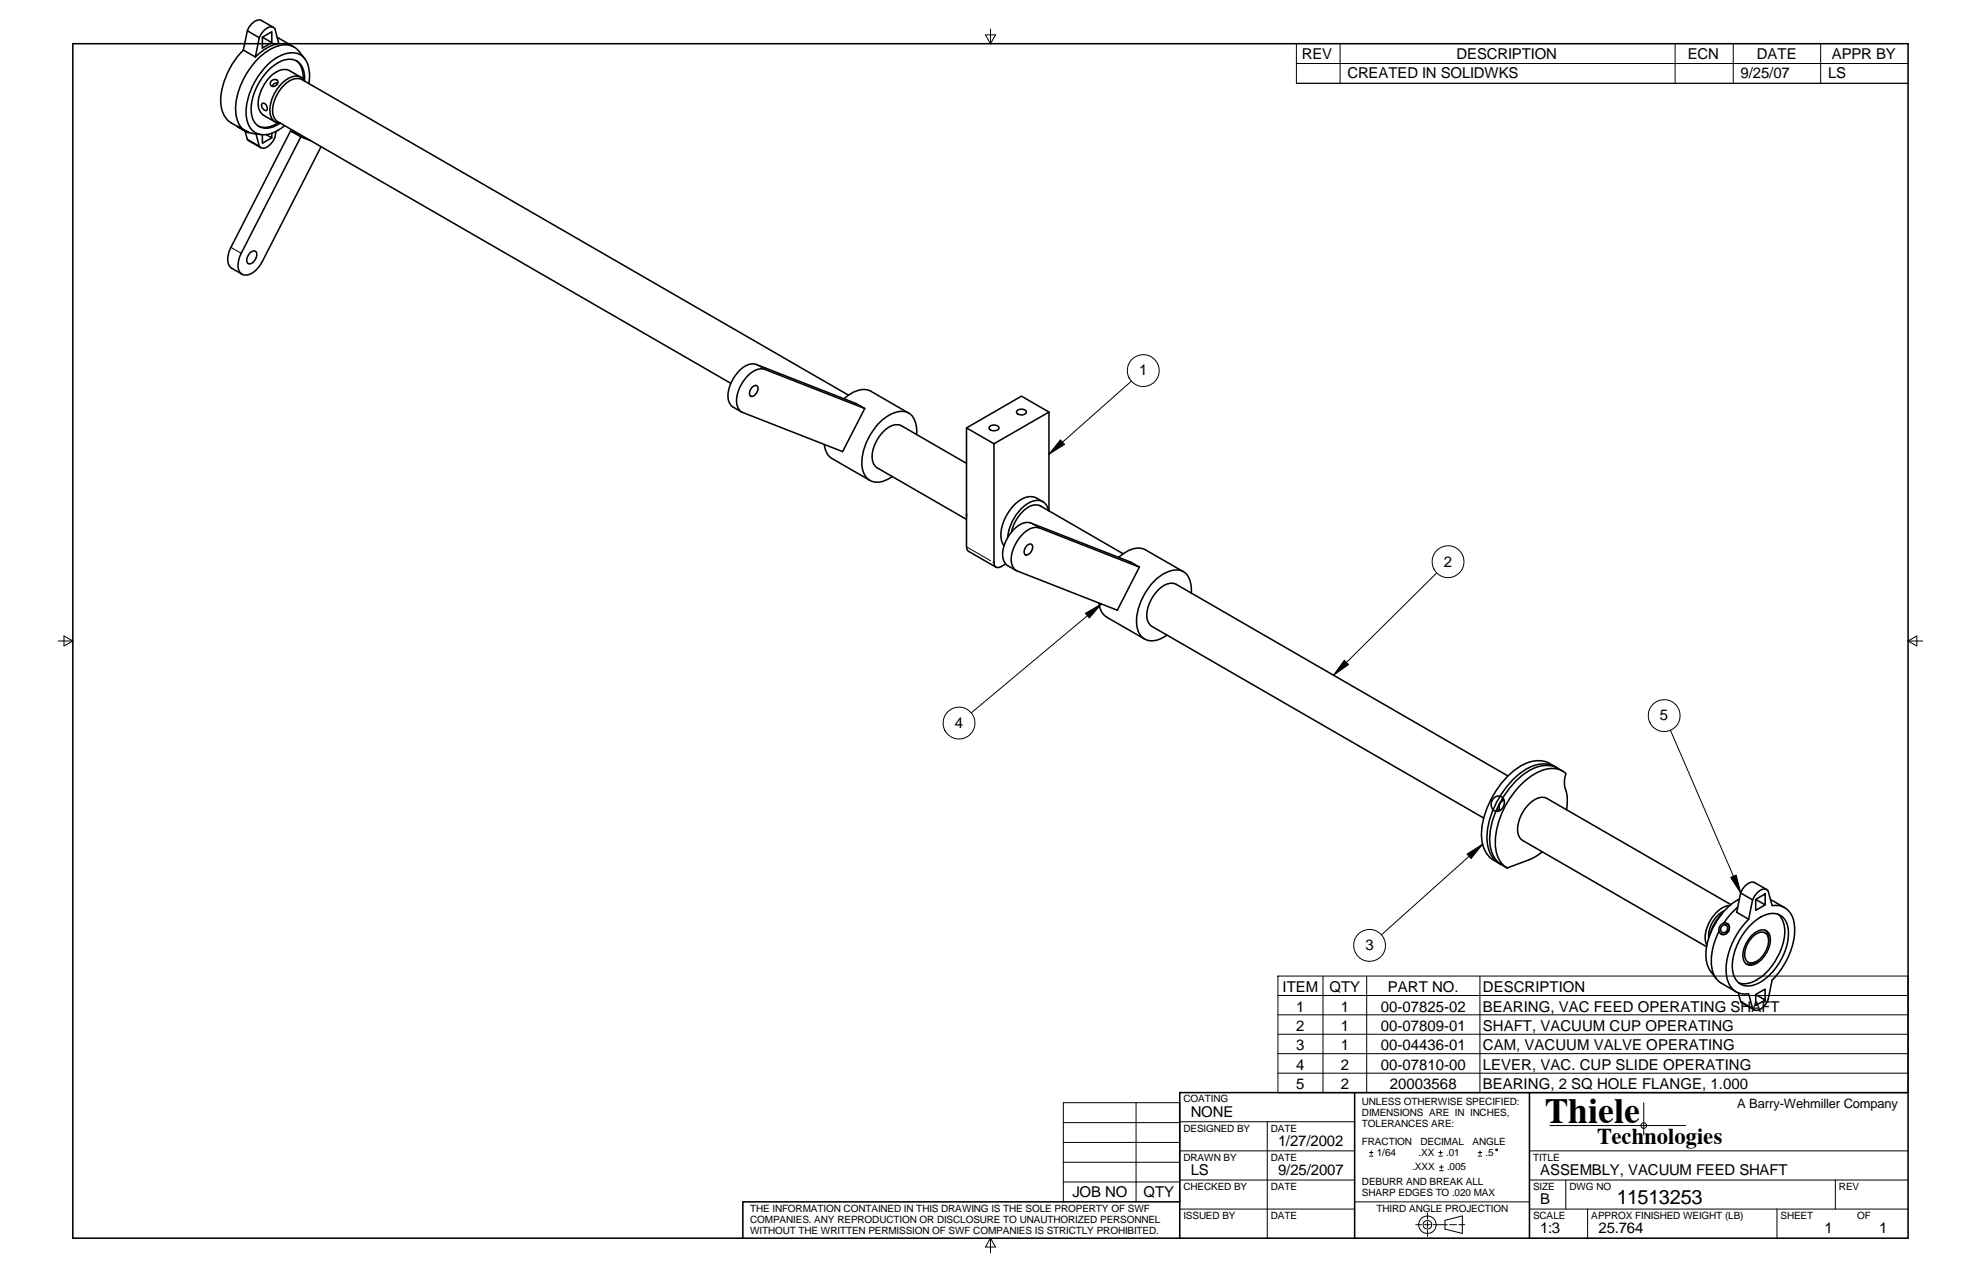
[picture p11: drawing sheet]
<svg xmlns="http://www.w3.org/2000/svg" width="432mm" height="279mm" viewBox="0 0 432 279" stroke-linecap="round" stroke-linejoin="round" font-family="sans-serif">
<defs><g id="words">
<text font-size="7.7" x="336.9" y="244.8">Thiele</text>
<text font-size="4.9" x="348.2" y="249.3">Technologies</text>
<text font-size="4.4" x="352.4" y="262.3">11513253</text>
<g font-size="3.3">
<text x="283.8" y="12.8">REV</text>
<text x="293.7" y="17.1">CREATED IN SOLIDWKS</text>
<text x="317.5" y="12.8">DESCRIPTION</text>
<text x="367.9" y="12.8">ECN</text>
<text x="379.4" y="17.1">9/25/07</text>
<text x="383" y="12.8">DATE</text>
<text x="398.5" y="17.1">LS</text>
<text x="399.3" y="12.8">APPR BY</text>
<text x="248.3" y="81.8">1</text>
<text x="314.7" y="123.5">2</text>
<text x="208.1" y="158.6">4</text>
<text x="361.8" y="157">5</text>
<text x="297.6" y="207.1">3</text>
<text x="279.5" y="216.2">ITEM</text>
<text x="282.6" y="220.5">1</text>
<text x="289.8" y="216.2">QTY</text>
<text x="292.2" y="220.5">1</text>
<text x="301" y="220.5">00-07825-02</text>
<text x="302.5" y="216.2">PART NO.</text>
<text x="323.2" y="216.2">DESCRIPTION</text>
<text x="323.2" y="220.5">BEARING, VAC FEED OPERATING SHAFT</text>
<text x="282.6" y="224.7">2</text>
<text x="292.2" y="224.7">1</text>
<text x="301" y="224.7">00-07809-01</text>
<text x="323.2" y="224.7">SHAFT, VACUUM CUP OPERATING</text>
<text x="282.6" y="228.9">3</text>
<text x="282.6" y="233.2">4</text>
<text x="292.2" y="228.9">1</text>
<text x="292.2" y="233.2">2</text>
<text x="301" y="228.9">00-04436-01</text>
<text x="301" y="233.2">00-07810-00</text>
<text x="323.2" y="228.9">CAM, VACUUM VALVE OPERATING</text>
<text x="323.2" y="233.2">LEVER, VAC. CUP SLIDE OPERATING</text>
<text x="282.6" y="237.4">5</text>
<text x="292.2" y="237.4">2</text>
<text x="303" y="237.4">20003568</text>
<text x="323.2" y="237.4">BEARING, 2 SQ HOLE FLANGE, 1.000</text>
<text x="259.5" y="243.4">NONE</text>
<text x="278.6" y="249.7">1/27/2002</text>
<text x="259.5" y="256.1">LS</text>
<text x="278.6" y="256.1">9/25/2007</text>
<text x="335.7" y="256.1">ASSEMBLY, VACUUM FEED SHAFT</text>
<text x="233.7" y="260.9">JOB NO</text>
<text x="249.2" y="260.9">QTY</text>
<text x="335.7" y="262.4">B</text>
<text x="335.7" y="268.8">1:3</text>
<text x="348.4" y="268.8">25.764</text>
<text x="397.7" y="268.8">1</text>
<text x="409.6" y="268.8">1</text>
</g>
<text font-size="2.8" x="378.6" y="241.4">A Barry-Wehmiller Company</text>
<g font-size="2.2">
<text x="258" y="240.3">COATING</text>
<text x="296.9" y="245.6">TOLERANCES ARE:</text>
<text x="296.9" y="240.8">UNLESS OTHERWISE SPECIFIED:</text>
<text x="296.9" y="243.2">DIMENSIONS ARE IN INCHES,</text>
<text x="258" y="246.6">DESIGNED BY</text>
<text x="277" y="246.6">DATE</text>
<text x="296.9" y="249.5">FRACTION</text>
<text x="300.1" y="251.9">1/64</text>
<text x="309.2" y="251.9">.XX</text>
<text x="309.6" y="249.5">DECIMAL</text>
<text x="315.3" y="251.9">.01</text>
<text x="320.9" y="249.5">ANGLE</text>
<text x="323.8" y="251.9">.5</text>
<text x="258" y="253">DRAWN BY</text>
<text x="277" y="253">DATE</text>
<text x="307.8" y="255.1">.XXX</text>
<text x="315.4" y="255.1">.005</text>
<text x="334.2" y="253">TITLE</text>
<text x="258" y="259.3">CHECKED BY</text>
<text x="277" y="259.3">DATE</text>
<text x="296.9" y="258.3">DEBURR AND BREAK ALL</text>
<text x="296.9" y="260.6">SHARP EDGES TO .020 MAX</text>
<text x="334.2" y="259.3">SIZE</text>
<text x="342.1" y="259.3">DWG NO</text>
<text x="400.8" y="259.3">REV</text>
<text x="163.5" y="269">WITHOUT THE WRITTEN PERMISSION OF SWF COMPANIES IS STRICTLY PROHIBITED.</text>
<text x="163.5" y="264.2">THE INFORMATION CONTAINED IN THIS DRAWING IS THE SOLE PROPERTY OF SWF</text>
<text x="163.5" y="266.6">COMPANIES. ANY REPRODUCTION OR DISCLOSURE TO UNAUTHORIZED PERSONNEL</text>
<text x="258" y="265.7">ISSUED BY</text>
<text x="277" y="265.7">DATE</text>
<text x="300" y="264.1">THIRD ANGLE PROJECTION</text>
<text x="334.2" y="265.7">SCALE</text>
<text x="346.9" y="265.7">APPROX FINISHED WEIGHT (LB)</text>
<text x="388.1" y="265.7">SHEET</text>
<text x="404.8" y="265.7">OF</text>
</g>
</g></defs>
<g fill="none" stroke="#000" stroke-width=".22">
<path d="M214.8 7.6h2.2l-1.1 1.9zM215.9 6.3v3.2M282.6 9.5v4.3h133.3h-133.3v4.4h133.3h-133.3M292.1 9.5v8.7M365.1 9.5v8.7M377.8 9.5v8.7M396.9 9.5v8.7M50.3 53.9l2.3 1.3M164.8 79.4l1.9 1.1M246.6 83.1l-18 15.9M210.7 119.2l5.2 3M224.7 114l1.9 1.1"/>
<path d="M12.7 139.7h3.2M13.9 138.6l2 1.1-2 1.1zM216.4 122.5l.3 .1M240.1 131.6l-28.4 23.8M313.2 124.9l-22.5 22.3M415.9 139.7h3.2M415.9 139.7l1.9-1.1v2.2zM364.1 159.2l15.3 35.4M323.2 184l-22.1 19.7M278.6 212.7h137.3v25.4h-137.3zM278.6 217h137.3M288.4 212.7v25.4"/>
<path d="M297.9 212.7v25.4M322.6 212.7v25.4M278.6 221.2h137.3M278.6 225.4h137.3M278.6 229.6h137.3M278.6 233.9h137.3M278.6 238.1h137.3M231.8 249h25.4M231.8 253.3h25.4M231.8 257.6h25.4M231.8 244.7h25.4M247.6 240.3v21.6"/>
<path d="M257.2 244.5h38.1M257.2 250.8h38.1M257.2 257.2h38.1M276.2 244.5v25.4M298.5 252h.8M298.5 251.2h.8M298.9 250.8v.8M313.6 252h.8M313.6 251.2h.8M313.8 255.1h.8M313.8 254.4h.8M314 250.8v.8"/>
<path d="M314.2 254v.7M322.2 252h.8M322.2 251.2h.8M322.6 250.8v.8M333.4 250.8h82.5M333.4 257.2h82.5M337.8 245.3h29.6M341.3 257.2v6.3M358.3 240.3v7.1M400 257.2v6.3M215.9 269.9v3.2M215.9 269.9l1.1 1.9h-2.2z"/>
<path d="M231.8 261.9v-21.6h25.4v21.6M257.2 263.5h38.1M295.3 261.9h38.1M308.6 266.9h1.3M310.5 266.9h1.3M311.1 264.4v1.2M311.1 268.2v1.3M311.1 266.3v1.2M312.4 266.9h3.1M315 266l3.7-1v3.8l-3.7-.9zM316 266.9h1.5M318 266.9h1.3"/>
<path d="M333.4 263.5h82.5M346.1 263.5v6.4M387.3 263.5v6.4"/>
<circle cx="249.2" cy="80.8" r="3.5"/>
<circle cx="315.6" cy="122.4" r="3.5"/>
<circle cx="209" cy="157.6" r="3.5"/>
<circle cx="362.7" cy="156" r="3.5"/>
<circle cx="298.5" cy="206" r="3.5"/>
<circle cx="326.2" cy="250.6" r=".2"/>
<circle cx="358.3" cy="245.3" r=".61"/>
<circle cx="311.1" cy="266.9" r=".95"/>
<circle cx="311.1" cy="266.9" r="1.91"/>
</g>
<g fill="none" stroke="#000" stroke-width=".34">
<path d="M15.9 9.5h400v260.4h-400zM53 10.9l2.7 1.5M53 10.9a16.9 16.9 0 0 0-4.9 11.2 5.8 5.8 0 0 0 4.1 5.7l1.9 1.1-2.3-1.3M53.9 6.7l2.6 1.5M56.5 8.2l-.8 4.2M56.5 8.2l.5-.9a2.29 2.29 0 0 1 2.7-1.3l.2 .3 .9 3.2a9.8 9.8 0 0 0-5.1 2.9M57.2 8.1l2 1.2M57.2 8.1l2-1.2v2.4l-2 1.2zM58.5 15.3l.7-.6a5.5 5.5 0 0 1 5.2-1.5 4.2 4.2 0 0 1 2 4.5 2.38 2.38 0 0 0-3.6-.6 8.3 8.3 0 0 0-3.8 8.1 2.07 2.07 0 0 0 2.1 1.6 4.4 4.4 0 0 1-4.9 .6 5.2 5.2 0 0 1-1.3-5.4 13.7 13.7 0 0 1 3.6-6.7zM59.2 17.6a.76 .76 0 0 1 .9-.3 .76 .76 0 0 1 .5 .8 .87 .87 0 0 1-.8 .7 .87 .87 0 0 1-.9-.5zM59.6 6l-2.6-1.5a2.29 2.29 0 0 0-2.6 1.2l-.5 1-.9 4.2M60.4 8.2l3.7 2.1"/>
<path d="M60.6 18.1h-.3a.98 .98 0 0 0-.9 .7M64.5 13.2a4.4 4.4 0 0 1 1.6 4.1M65.6 16.8l-2.5-1.4a3.5 3.5 0 0 0-4 1.1 8.4 8.4 0 0 0-2.7 7.2l.4 .8 .6 .6 2.6 1.5M66.4 12.8a6.3 6.3 0 0 0-3.5-3 8.8 8.8 0 0 0-6.9 3.3 16.9 16.9 0 0 0-4.6 11 5.8 5.8 0 0 0 1.7 4.2M67.3 18.2a6.9 6.9 0 0 0-1.3-5.9 4.6 4.6 0 0 0-5.3 0 14.9 14.9 0 0 0-7 13.2 4 4 0 0 0 6.1 3.3l2.2-1.4M51.8 27.6h.1M51.8 27.6l1.3 .7M52.2 27.8l1.5 .9zM53.1 28.3l1 .5M53.4 28.5l.5 1.9 2.6 1.5M53.9 30.4l2.9 1.8M54.1 28.9l2.8 .4"/>
<path d="M54.1 28.8v.1M57.1 22.6a.98 .98 0 0 1 1 .4 .98 .98 0 0 1 0 1.1 1.11 1.11 0 0 1-1-1.5zM58 29.3l1.2 .7M59.2 29v1l-2 1.2v-1.8M60.2 28.6a3.7 3.7 0 0 1-3 3.7l-.7-.4-.7-2.7M60.6 26.8a4.5 4.5 0 0 1-4.3 .7M63.3 28.5l2.3 1.3M65.5 29.4l-2.2-.9-13 25.4a3.9 3.9 0 0 0 0 4.5l2.5 1.4M65.6 29.8l-13 25.4a4.6 4.6 0 0 0-.3 4.2 2.07 2.07 0 0 0 3.1-.2l.7-.7 1.1-1.5 12.8-25M65.6 29.8l2.1 .9M54.6 55l.8-.3 .3 .1a1.95 1.95 0 0 1-1.4 2.7l-.3-.1a1.9 1.9 0 0 1 .6-2.4zM159.3 83.5l-98.8-57a3 3 0 0 1-1-3.5 8.2 8.2 0 0 1 4.4-5.7l.8-.2 1.1 .2 119.2 68.8"/>
<path d="M162.8 82.1a4.1 4.1 0 0 1 3.9-1.6l21.8 8.5-4.8 9.4-21.8-8.5a2.66 2.66 0 0 1-1.4-2.7 8.4 8.4 0 0 1 2.3-5.1zM164 84.4l.4-.3h.6a1.6 1.6 0 0 1-1.3 2.3 1.37 1.37 0 0 1 .3-2zM179.7 96.9v.4a3.8 3.8 0 0 0 1.7 2.6l8.2 4.8M184 86.9a6.5 6.5 0 0 1 4.9-2l.9 .4 8.3 4.7M188.5 89l-1.9-1.1-21.8-8.5a3.6 3.6 0 0 0-3.9 1.6 7.8 7.8 0 0 0-2.2 6.1 4 4 0 0 0 2.9 2.7M199.8 94.7a5.1 5.1 0 0 0-1.7-4.7 5.1 5.1 0 0 0-5.3 1.1 12.7 12.7 0 0 0-4.8 11 3.4 3.4 0 0 0 5.4 2.4l1.1-.6M215.7 92.9a1.33 1.33 0 0 1 2.1 .4 1.31 1.31 0 0 1-2.2 0zM216.7 96.7v25.9a.92 .92 0 0 0 .4 1 .92 .92 0 0 0 1.1-.1l1-.6M216.7 96.7l-6-3.4v26.2l.4 .7 6 3.4M221.7 89.5a1.29 1.29 0 0 1 2 .3 1.28 1.28 0 0 1-2.1 .1zM228.6 89.8l-5.9-3.5-12 7M228.6 89.8l-11.9 6.9"/>
<path d="M228.6 89.8v21.5M210.7 112v.6M210.7 101l-14.2-8.2a3 3 0 0 0-3.6 .9 8.1 8.1 0 0 0-2.7 6.7l.3 .8 .5 .7 19.7 11.3M222.7 116.6a4 4 0 0 1 3.9-1.5l21.7 8.5-4.8 9.4-21.7-8.5a2.65 2.65 0 0 1-1.4-2.8 8.5 8.5 0 0 1 2.3-5.1zM223.8 118.9a.72 .72 0 0 1 1.1-.2 .72 .72 0 0 1 .1 1.1l-.7 .9a.67 .67 0 0 1-.9 .2 .67 .67 0 0 1-.1-1zM226.6 110.2l18.2 10.5M227 110.4a2.74 2.74 0 0 0-3.4 .5 8.7 8.7 0 0 0-3.1 5M227.3 109.3a3.9 3.9 0 0 0-5.2-.1 10 10 0 0 0-3.9 7.9l.2 1 .4 .9M228.6 111.3a2.57 2.57 0 0 0-4.1-1.8 9.9 9.9 0 0 0-4.8 7.6M239.5 131.4a3.9 3.9 0 0 0 1.7 3.1l8.3 4.8M243.8 121.5a6.4 6.4 0 0 1 5-2l.9 .3 8.2 4.8M248.3 123.6l-1.8-1.1-21.8-8.5a3.6 3.6 0 0 0-3.9 1.6 7.8 7.8 0 0 0-2.2 6 3.9 3.9 0 0 0 2.9 2.8"/>
<path d="M259.7 129.2a5.1 5.1 0 0 0-1.8-4.6 5.1 5.1 0 0 0-5.2 1.1 12.7 12.7 0 0 0-4.9 10.9 3.3 3.3 0 0 0 4.8 2.8l1.8-1M325.4 174.1a1.37 1.37 0 0 1 1.9-.5 1.37 1.37 0 0 1 .5 1.9 1.4 1.4 0 0 1-1.1 1.3 1.4 1.4 0 0 1-1.5-.7 1.81 1.81 0 0 1 .2-2zM326.4 176l.2 .8M327.7 174.1l-.4 .1M327.9 174.4a1.46 1.46 0 0 0-.9 2.2M328.7 169.1l-72.4-41.8a3.1 3.1 0 0 0-3.5 1 8.2 8.2 0 0 0-2.8 6.6l.4 .8 .7 .8 72.3 41.8M340.6 168l-3-1.7a6.8 6.8 0 0 0-7.1 1.3 19.6 19.6 0 0 0-7.6 14.4 6.3 6.3 0 0 0 2.6 5.4l2.9 1.7M341.5 176.5a9.7 9.7 0 0 0-.5-5.4v-1l.3-1.5a4.8 4.8 0 0 0-5.5-.6 18.4 18.4 0 0 0-9.9 16.1 5.5 5.5 0 0 0 2.6 5.1l5.6-2.2 2.1-1.4M326.6 188.1l.7 .3a6.8 6.8 0 0 1-2.5-6.9 19.6 19.6 0 0 1 8.8-13.7 6.3 6.3 0 0 1 5.8-.4 5.9 5.9 0 0 0-6.4 .1 19.2 19.2 0 0 0-8.9 15.2 6.4 6.4 0 0 0 2.6 5.4M375.3 199.2a9.4 9.4 0 0 0-2.6 4.4M375.9 198.5a6.4 6.4 0 0 0-3.5 5.9M377 197.4a6.6 6.6 0 0 0-4.9 4.8 5 5 0 0 0-.1 3.8"/>
<path d="M377.3 197.1l-40.1-23.1a3.1 3.1 0 0 0-3.7 1 7.9 7.9 0 0 0-2.6 6.7l.2 .7 .8 .8 40.1 23.1M378.8 197.7l-1.8 1.8-1.3 1.7M379.1 195.9a15.1 15.1 0 0 0-7.3 12.4 7 7 0 0 0 2.3 5M379.4 194.6l2.6 1.5M382 196.1l.5-.9a2.25 2.25 0 0 1 2.7-1.3l.2 .3 .9 3.2a4.1 4.1 0 0 1 4.8 3.9 15.8 15.8 0 0 1-4.8 12.3l-.9 4.2-.5 1a2.26 2.26 0 0 1-2.6 1.2l-.3-.2-.9-3.2a4.1 4.1 0 0 1-4.8-4 15.9 15.9 0 0 1 4.8-12.3M382 196.1l-.9 4.2M382.7 196l2 1.2M382.7 196l2-1.2v2.4l-2 1.2zM385.1 193.9l-2.6-1.5a2.27 2.27 0 0 0-2.6 1.3l-.5 .9-.9 4.2 2.6 1.5M385.9 196l3.1 1.8M387.6 199.3a5.8 5.8 0 0 1 1.2 5.7 12.8 12.8 0 0 1-7.3 9.2 3.8 3.8 0 0 1-2.5 0M374.7 202.9a12.9 12.9 0 0 0-1.3 9.1 4.1 4.1 0 0 0 1.8 2.3l3.2 1.9"/>
<path d="M375.2 203.6h.1M375.3 201.4a1.06 1.06 0 0 1 1.4 .1 1.06 1.06 0 0 1 0 1.4 1.12 1.12 0 0 1-1.7 .6 1.12 1.12 0 0 1 0-1.8zM375.4 201.7a.74 .74 0 0 1 1.1 .1 .74 .74 0 0 1-.1 1 .76 .76 0 0 1-1.1 .4 .76 .76 0 0 1-.1-1.2zM376.5 201.3h.1M376.5 201.3a1.16 1.16 0 0 1 .2 1.6M376.7 202.9a1.14 1.14 0 0 1-1.5 .7M378.9 216.4l.5 1.9M379.4 218.3l2.9 1.8M379.4 218.3l2.6 1.5M381.6 201.5a6.5 6.5 0 0 1 5.7-2.3 4.2 4.2 0 0 1 2.5 4.7 13.4 13.4 0 0 1-6.8 10.5 3.5 3.5 0 0 1-5.3-2.7 13 13 0 0 1 3.9-10.2zM381.7 204a3.1 3.1 0 0 1 3.3-1.2 3.1 3.1 0 0 1 .5 3.9 5.3 5.3 0 0 1-4.1 3.7 1.98 1.98 0 0 1-1.5-2.6l.5-1.8zM381.9 204.3a2.29 2.29 0 0 1 3-.9 3.5 3.5 0 0 1-.2 4.3 3.8 3.8 0 0 1-3.3 2.1 1.57 1.57 0 0 1-1.1-1.7 5.6 5.6 0 0 1 1.6-3.8z"/>
<path d="M382.7 216.7l2 1.3M382.7 216.7l2-1.1v2.4l-2 1.1zM382.9 209.5l-.4 .2a2.31 2.31 0 0 1-1.9 .3M384.8 202.7a2.27 2.27 0 0 1 .7 1.9M385.5 204.6v.4M295.3 238.1v31.8M333.4 238.1v31.8M415.9 238.1h-158.7v31.8M257.2 261.9h-95.3v8"/>
</g>
<g fill="#000" stroke="#000" stroke-width=".22">
<path d="M231.2 95.9l.9 1-3.5 2.1z" fill-rule="evenodd"/>
<path d="M236.6 133.7l3.5-2.1-2.7 3.1z" fill-rule="evenodd"/>
<path d="M293 143.9l.9 .9-3.2 2.4z" fill-rule="evenodd"/>
<path d="M319.8 186.1l3.4-2.1-2.5 3.1z" fill-rule="evenodd"/>
<path d="M377.2 191.2l1.2-.5 1 3.9z" fill-rule="evenodd"/>
</g>
<use href="#words"/>
</svg>
